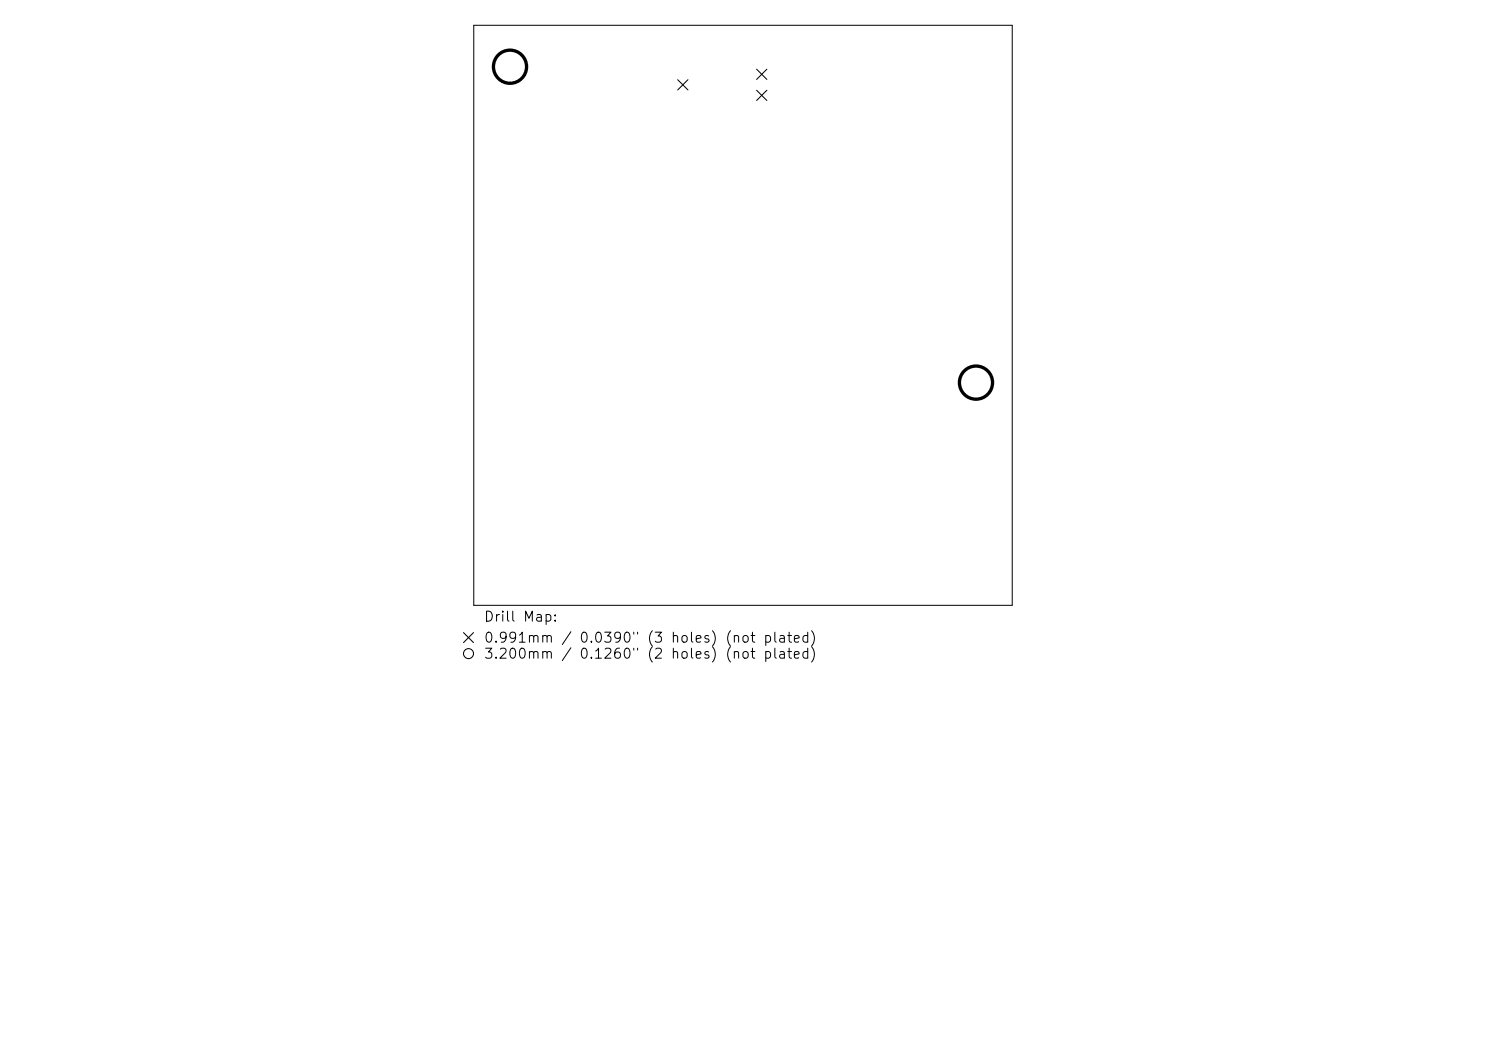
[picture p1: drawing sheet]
<svg xmlns="http://www.w3.org/2000/svg" width="297mm" height="210mm" viewBox="0 0 297 210" stroke-linecap="round" stroke-linejoin="round" font-family="sans-serif">
<defs><g id="words">
<g font-size="2">
<text x="96.6" y="124.7">Drill Map:</text>
<text x="96.6" y="128.9">0.991mm / 0.0390&quot; (3 holes) (not plated)</text>
<text x="96.6" y="132.1">3.200mm / 0.1260&quot; (2 holes) (not plated)</text>
</g>
</g></defs>
<path d="M94.7 5.1h107.6v115.9h-107.6z" fill="none" stroke="#000" stroke-width=".2"/>
<g fill="none" stroke="#000" stroke-width=".21">
<path d="M135.5 15.9l2 2.1M137.5 15.9l-2 2.1M151.2 13.8l2.1 2.1M151.2 18l2.1 2.1M153.3 13.8l-2.1 2.1M153.3 18l-2.1 2.1M92.6 126.4l2 2M94.6 126.4l-2 2"/>
<circle cx="93.6" cy="130.6" r="1"/>
</g>
<g fill="none" stroke="#000" stroke-width=".66">
<circle cx="101.9" cy="13.3" r="3.3"/>
<circle cx="195.1" cy="76.5" r="3.3"/>
</g>
<use href="#words"/>
</svg>
